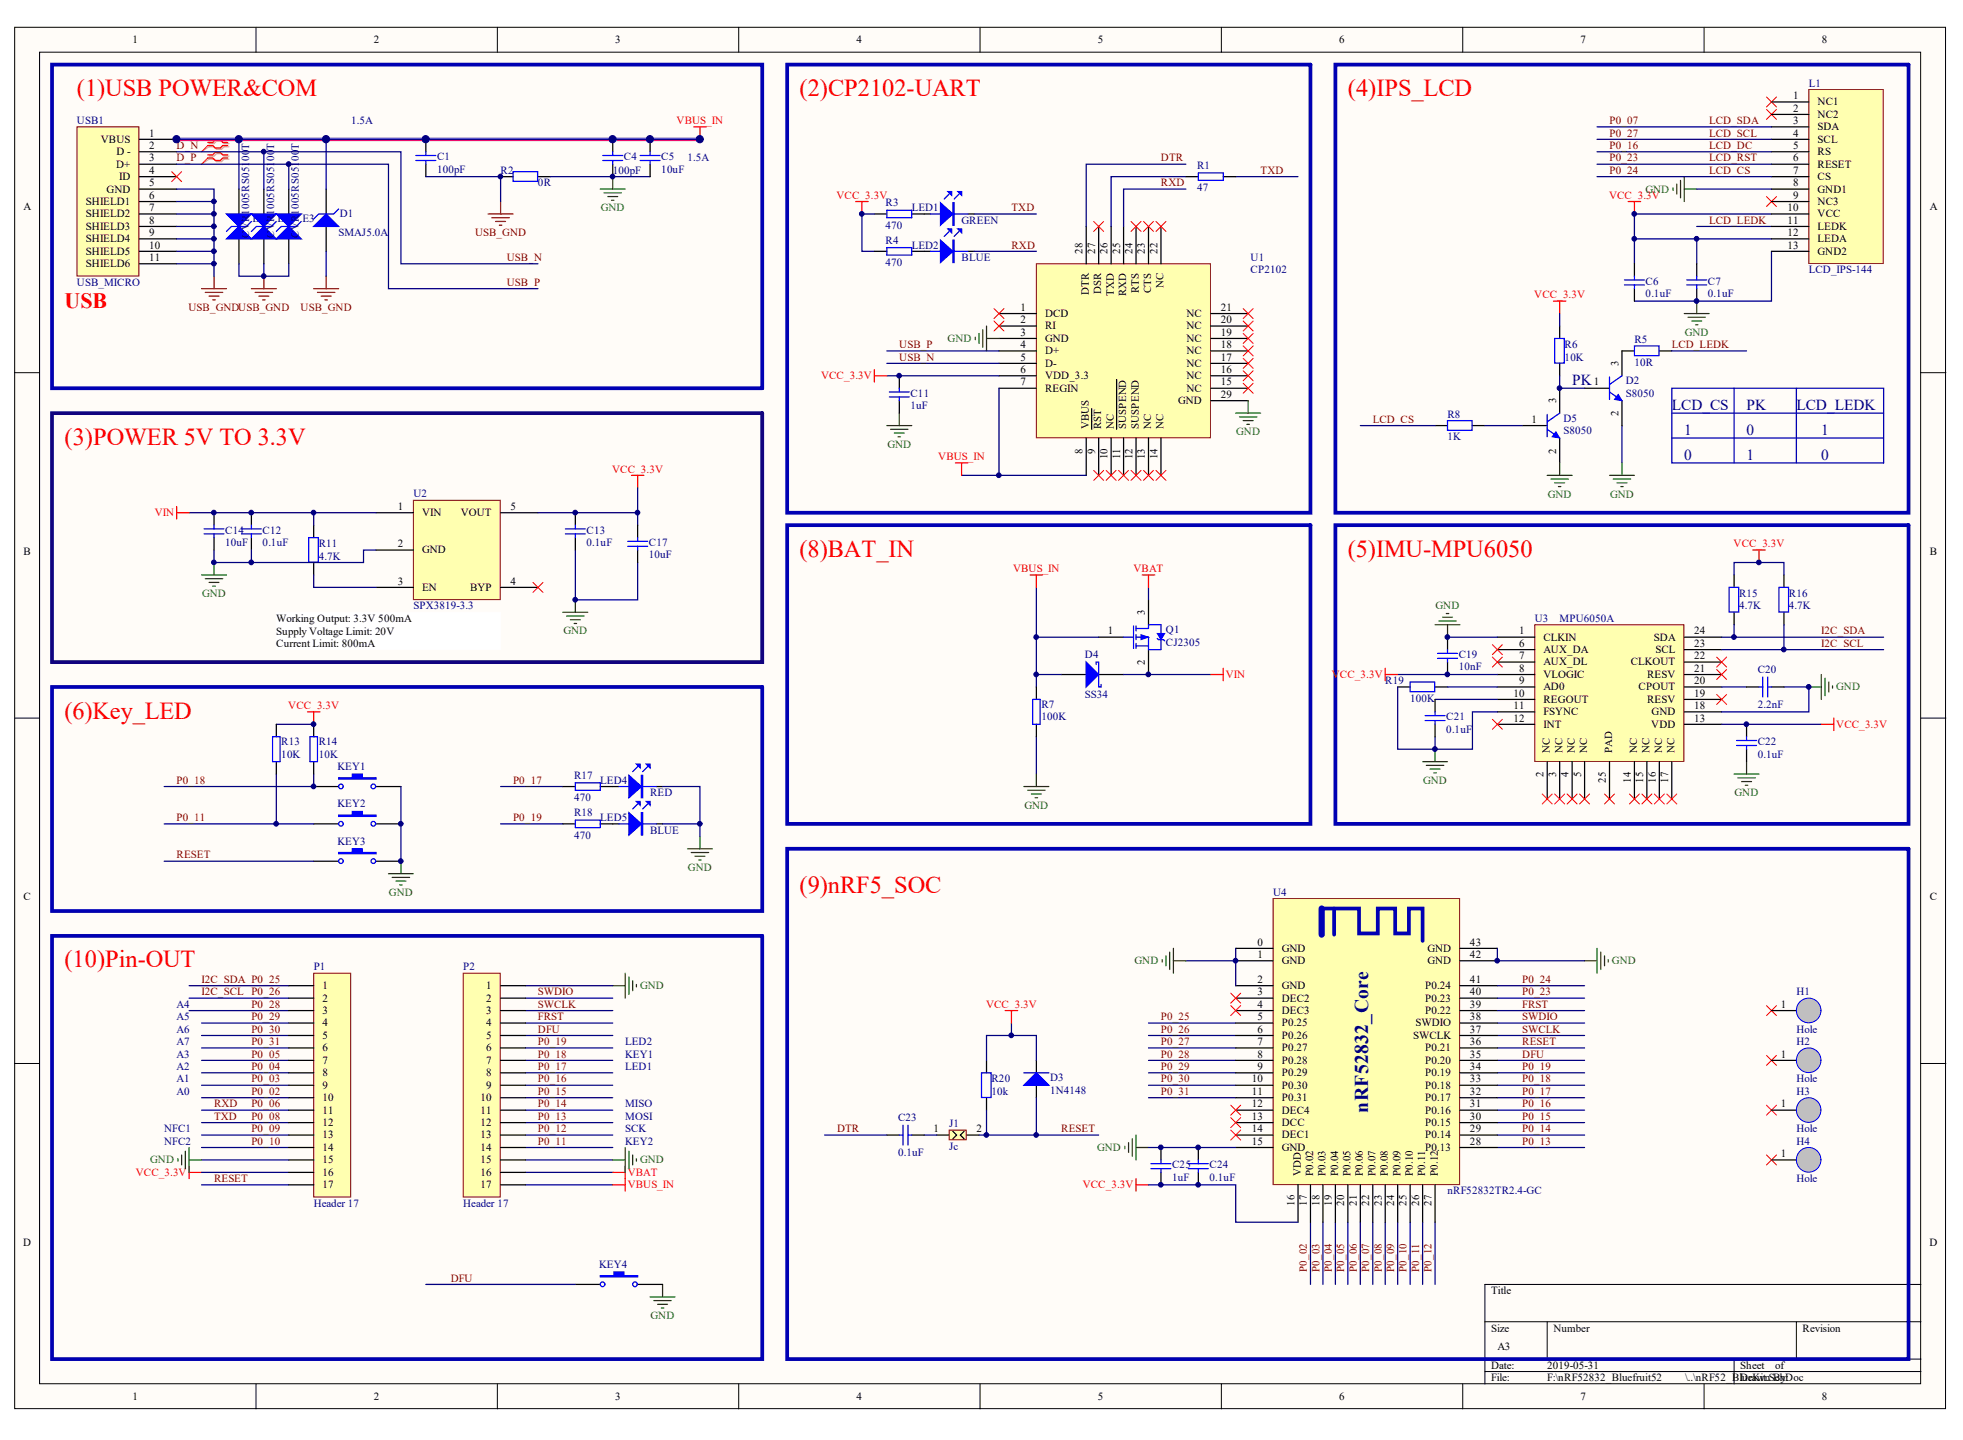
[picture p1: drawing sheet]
<svg xmlns="http://www.w3.org/2000/svg" width="277mm" height="203mm" viewBox="0 0 277 203" stroke-linecap="round" stroke-linejoin="round" font-family="sans-serif">
<defs><g id="words">
<g font-size="3.4" fill="#f00">
<text x="10.9" y="13.6">(1)USB POWER&amp;COM</text>
<text x="112.8" y="13.6">(2)CP2102-UART</text>
<text x="190.1" y="13.6">(4)IPS_LCD</text>
<text x="9.1" y="62.8">(3)POWER 5V TO 3.3V</text>
<text x="112.8" y="78.6">(8)BAT_IN</text>
<text x="190.1" y="78.6">(5)IMU-MPU6050</text>
<text x="9.1" y="101.4">(6)Key_LED</text>
<text x="112.8" y="126">(9)nRF5_SOC</text>
<text x="9.1" y="136.5">(10)Pin-OUT</text>
</g>
<text font-size="3.1" fill="#f00" x="9.1" y="43.5">USB</text>
<text font-size="2.8" fill="#000080" x="193" y="157" transform="rotate(-90 193 157)">nRF52832_Core</text>
<g font-size="2.2" fill="#000080">
<text x="221.8" y="54.3">PK</text>
<text x="235.8" y="57.8">LCD_CS</text>
<text x="246.4" y="57.8">PK</text>
<text x="253.4" y="57.8">LCD_LEDK</text>
<text x="237.6" y="61.3">1</text>
<text x="237.6" y="64.8">0</text>
<text x="246.4" y="61.3">0</text>
<text x="246.4" y="64.8">1</text>
<text x="256.9" y="61.3">1</text>
<text x="256.9" y="64.8">0</text>
</g>
<g font-size="1.5">
<text x="18.7" y="6.1">1</text>
<text x="52.7" y="6.1">2</text>
<text x="86.8" y="6.1">3</text>
<text x="120.8" y="6.1">4</text>
<text x="154.9" y="6.1">5</text>
<text x="188.9" y="6.1">6</text>
<text x="223" y="6.1">7</text>
<text x="257" y="6.1">8</text>
<text x="253" y="14">1</text>
<text x="253" y="15.7">2</text>
<text x="253" y="17.5">3</text>
<text x="256.4" y="14.9">NC1</text>
<text x="256.4" y="16.6">NC2</text>
<text x="14.2" y="20.1">VBUS</text>
<text x="16.4" y="23.7">D+</text>
<text x="16.4" y="21.9">D -</text>
<text x="21.1" y="19.3">1</text>
<text x="21.1" y="21">2</text>
<text x="21.1" y="22.8">3</text>
<text x="253" y="19.3">4</text>
<text x="253" y="21">5</text>
<text x="253" y="22.8">6</text>
<text x="256.4" y="18.4">SDA</text>
<text x="256.4" y="20.1">SCL</text>
<text x="256.4" y="21.9">RS</text>
<text x="256.4" y="23.7">RESET</text>
<text x="3.3" y="29.6">A</text>
<text x="12.1" y="28.9">SHIELD1</text>
<text x="15" y="27.2">GND</text>
<text x="16.8" y="25.4">ID</text>
<text x="21.1" y="26.3">5</text>
<text x="21.1" y="24.5">4</text>
<text x="21.1" y="28">6</text>
<text x="21.1" y="29.8">7</text>
<text x="252.2" y="29.8">10</text>
<text x="253" y="24.5">7</text>
<text x="253" y="26.3">8</text>
<text x="253" y="28">9</text>
<text x="256.4" y="25.4">CS</text>
<text x="256.4" y="27.2">GND1</text>
<text x="256.4" y="28.9">NC3</text>
<text x="272.2" y="29.6">A</text>
<text x="12.1" y="30.7">SHIELD2</text>
<text x="12.1" y="32.4">SHIELD3</text>
<text x="12.1" y="34.2">SHIELD4</text>
<text x="12.1" y="35.9">SHIELD5</text>
<text x="21.1" y="31.6">8</text>
<text x="21.1" y="33.3">9</text>
<text x="21.1" y="35.1">10</text>
<text x="152.7" y="35.8" transform="rotate(-90 152.7 35.8)">28</text>
<text x="154.5" y="35.8" transform="rotate(-90 154.5 35.8)">27</text>
<text x="156.2" y="35.8" transform="rotate(-90 156.2 35.8)">26</text>
<text x="158" y="35.8" transform="rotate(-90 158 35.8)">25</text>
<text x="159.8" y="35.8" transform="rotate(-90 159.8 35.8)">24</text>
<text x="161.5" y="35.8" transform="rotate(-90 161.5 35.8)">23</text>
<text x="163.3" y="35.8" transform="rotate(-90 163.3 35.8)">22</text>
<text x="252.2" y="31.6">11</text>
<text x="252.2" y="33.3">12</text>
<text x="252.2" y="35.1">13</text>
<text x="256.4" y="30.7">VCC</text>
<text x="256.4" y="32.4">LEDK</text>
<text x="256.4" y="34.2">LEDA</text>
<text x="256.4" y="35.9">GND2</text>
<text x="12.1" y="37.7">SHIELD6</text>
<text x="21.1" y="36.8">11</text>
<text x="153.6" y="41.6" transform="rotate(-90 153.6 41.6)">DTR</text>
<text x="155.4" y="41.5" transform="rotate(-90 155.4 41.5)">DSR</text>
<text x="157.1" y="41.7" transform="rotate(-90 157.1 41.7)">TXD</text>
<text x="158.9" y="41.8" transform="rotate(-90 158.9 41.8)">RXD</text>
<text x="160.6" y="41.4" transform="rotate(-90 160.6 41.4)">RTS</text>
<text x="162.4" y="41.4" transform="rotate(-90 162.4 41.4)">CTS</text>
<text x="164.2" y="40.6" transform="rotate(-90 164.2 40.6)">NC</text>
<text x="144" y="43.9">1</text>
<text x="144" y="45.6">2</text>
<text x="144" y="47.4">3</text>
<text x="147.4" y="44.7">DCD</text>
<text x="147.4" y="46.5">RI</text>
<text x="167.4" y="46.5">NC</text>
<text x="167.4" y="44.7">NC</text>
<text x="172.2" y="47.4">19</text>
<text x="172.2" y="45.6">20</text>
<text x="172.2" y="43.9">21</text>
<text x="144" y="49.1">4</text>
<text x="144" y="50.9">5</text>
<text x="144" y="52.6">6</text>
<text x="147.4" y="48.2">GND</text>
<text x="147.4" y="50">D+</text>
<text x="147.4" y="51.8">D-</text>
<text x="147.4" y="53.5">VDD_3.3</text>
<text x="167.4" y="53.5">NC</text>
<text x="167.4" y="51.8">NC</text>
<text x="167.4" y="50">NC</text>
<text x="167.4" y="48.2">NC</text>
<text x="172.2" y="52.6">16</text>
<text x="172.2" y="50.9">17</text>
<text x="172.2" y="49.1">18</text>
<text x="228.3" y="51.6" transform="rotate(-90 228.3 51.6)">3</text>
<text x="144" y="54.4">7</text>
<text x="147.4" y="55.3">REGIN</text>
<text x="166.2" y="57">GND</text>
<text x="167.4" y="55.3">NC</text>
<text x="172.2" y="54.4">15</text>
<text x="172.2" y="56.1">29</text>
<text x="216.1" y="59.7">1</text>
<text x="219.5" y="56.9" transform="rotate(-90 219.5 56.9)">3</text>
<text x="224.8" y="54.4">1</text>
<text x="228.3" y="58.8" transform="rotate(-90 228.3 58.8)">2</text>
<text x="152.7" y="64" transform="rotate(-90 152.7 64)">8</text>
<text x="153.6" y="60.6" transform="rotate(-90 153.6 60.6)">VBUS</text>
<text x="154.5" y="64" transform="rotate(-90 154.5 64)">9</text>
<text x="155.4" y="60.6" transform="rotate(-90 155.4 60.6)">RST</text>
<text x="156.2" y="64.8" transform="rotate(-90 156.2 64.8)">10</text>
<text x="157.1" y="60.6" transform="rotate(-90 157.1 60.6)">NC</text>
<text x="158" y="64.8" transform="rotate(-90 158 64.8)">11</text>
<text x="158.9" y="60.6" transform="rotate(-90 158.9 60.6)">SUSPEND</text>
<text x="159.8" y="64.8" transform="rotate(-90 159.8 64.8)">12</text>
<text x="160.6" y="60.6" transform="rotate(-90 160.6 60.6)">SUSPEND</text>
<text x="161.5" y="64.8" transform="rotate(-90 161.5 64.8)">13</text>
<text x="162.4" y="60.6" transform="rotate(-90 162.4 60.6)">NC</text>
<text x="163.3" y="64.8" transform="rotate(-90 163.3 64.8)">14</text>
<text x="164.2" y="60.6" transform="rotate(-90 164.2 60.6)">NC</text>
<text x="219.5" y="64" transform="rotate(-90 219.5 64)">2</text>
<text x="56.1" y="72">1</text>
<text x="72" y="72">5</text>
<text x="56.1" y="77.2">2</text>
<text x="59.5" y="72.8">VIN</text>
<text x="65" y="72.8">VOUT</text>
<text x="3.3" y="78.3">B</text>
<text x="56.1" y="82.5">3</text>
<text x="59.5" y="78.1">GND</text>
<text x="59.5" y="83.4">EN</text>
<text x="66.3" y="83.4">BYP</text>
<text x="72" y="82.5">4</text>
<text x="272.2" y="78.3">B</text>
<text x="39" y="87.8">Working Output: 3.3V 500mA</text>
<text x="39" y="89.6">Supply Voltage Limit: 20V</text>
<text x="156.3" y="89.5">1</text>
<text x="161.5" y="86.8" transform="rotate(-90 161.5 86.8)">3</text>
<text x="214.3" y="89.5">1</text>
<text x="239" y="89.5">24</text>
<text x="39" y="91.3">Current Limit: 800mA</text>
<text x="161.5" y="93.9" transform="rotate(-90 161.5 93.9)">2</text>
<text x="214.3" y="91.3">6</text>
<text x="214.3" y="93">7</text>
<text x="214.3" y="94.8">8</text>
<text x="217.7" y="90.4">CLKIN</text>
<text x="217.7" y="92.2">AUX_DA</text>
<text x="217.7" y="93.9">AUX_DL</text>
<text x="217.7" y="95.7">VLOGIC</text>
<text x="230" y="93.9">CLKOUT</text>
<text x="232.4" y="95.7">RESV</text>
<text x="233.3" y="90.4">SDA</text>
<text x="233.5" y="92.2">SCL</text>
<text x="239" y="94.8">21</text>
<text x="239" y="93">22</text>
<text x="239" y="91.3">23</text>
<text x="213.5" y="101.8">12</text>
<text x="213.5" y="100.1">11</text>
<text x="213.5" y="98.3">10</text>
<text x="214.3" y="96.5">9</text>
<text x="217.7" y="100.9">FSYNC</text>
<text x="217.7" y="99.2">REGOUT</text>
<text x="217.7" y="97.4">AD0</text>
<text x="231.2" y="97.4">CPOUT</text>
<text x="232.4" y="99.2">RESV</text>
<text x="233" y="100.9">GND</text>
<text x="239" y="101.8">13</text>
<text x="239" y="100.1">18</text>
<text x="239" y="98.3">19</text>
<text x="239" y="96.5">20</text>
<text x="217.7" y="102.7">INT</text>
<text x="218.6" y="106.2" transform="rotate(-90 218.6 106.2)">NC</text>
<text x="220.4" y="106.2" transform="rotate(-90 220.4 106.2)">NC</text>
<text x="222.2" y="106.2" transform="rotate(-90 222.2 106.2)">NC</text>
<text x="223.9" y="106.2" transform="rotate(-90 223.9 106.2)">NC</text>
<text x="227.4" y="106.2" transform="rotate(-90 227.4 106.2)">PAD</text>
<text x="231" y="106.2" transform="rotate(-90 231 106.2)">NC</text>
<text x="232.7" y="106.2" transform="rotate(-90 232.7 106.2)">NC</text>
<text x="232.9" y="102.7">VDD</text>
<text x="234.5" y="106.2" transform="rotate(-90 234.5 106.2)">NC</text>
<text x="236.2" y="106.2" transform="rotate(-90 236.2 106.2)">NC</text>
<text x="217.8" y="109.7" transform="rotate(-90 217.8 109.7)">2</text>
<text x="219.5" y="109.7" transform="rotate(-90 219.5 109.7)">3</text>
<text x="221.3" y="109.7" transform="rotate(-90 221.3 109.7)">4</text>
<text x="223" y="109.7" transform="rotate(-90 223 109.7)">5</text>
<text x="226.6" y="110.5" transform="rotate(-90 226.6 110.5)">25</text>
<text x="230.1" y="110.5" transform="rotate(-90 230.1 110.5)">14</text>
<text x="231.8" y="110.5" transform="rotate(-90 231.8 110.5)">15</text>
<text x="233.6" y="110.5" transform="rotate(-90 233.6 110.5)">16</text>
<text x="235.3" y="110.5" transform="rotate(-90 235.3 110.5)">17</text>
<text x="3.3" y="127.1">C</text>
<text x="272.2" y="127.1">C</text>
<text x="177.4" y="135.2">1</text>
<text x="177.4" y="133.4">0</text>
<text x="180.8" y="136.1">GND</text>
<text x="180.8" y="134.3">GND</text>
<text x="201.4" y="136.1">GND</text>
<text x="201.4" y="134.3">GND</text>
<text x="207.4" y="135.2">42</text>
<text x="207.4" y="133.4">43</text>
<text x="45.5" y="139.6">1</text>
<text x="45.5" y="141.3">2</text>
<text x="45.5" y="143.1">3</text>
<text x="68.6" y="139.6">1</text>
<text x="68.6" y="141.3">2</text>
<text x="68.6" y="143.1">3</text>
<text x="177.4" y="144">5</text>
<text x="177.4" y="138.7">2</text>
<text x="177.4" y="140.5">3</text>
<text x="177.4" y="142.2">4</text>
<text x="180.8" y="139.6">GND</text>
<text x="180.8" y="141.3">DEC2</text>
<text x="180.8" y="143.1">DEC3</text>
<text x="201.1" y="143.1">P0.22</text>
<text x="201.1" y="141.3">P0.23</text>
<text x="201.1" y="139.6">P0.24</text>
<text x="207.4" y="144">38</text>
<text x="207.4" y="142.2">39</text>
<text x="207.4" y="140.5">40</text>
<text x="207.4" y="138.7">41</text>
<text x="251.2" y="142.2">1</text>
<text x="45.5" y="144.8">4</text>
<text x="45.5" y="146.6">5</text>
<text x="45.5" y="148.4">6</text>
<text x="68.6" y="144.8">4</text>
<text x="68.6" y="146.6">5</text>
<text x="68.6" y="148.4">6</text>
<text x="177.4" y="145.7">6</text>
<text x="177.4" y="147.5">7</text>
<text x="177.4" y="149.2">8</text>
<text x="180.8" y="144.8">P0.25</text>
<text x="180.8" y="146.6">P0.26</text>
<text x="180.8" y="148.4">P0.27</text>
<text x="199.4" y="146.6">SWCLK</text>
<text x="199.7" y="144.8">SWDIO</text>
<text x="201.1" y="148.4">P0.21</text>
<text x="207.4" y="149.2">35</text>
<text x="207.4" y="147.5">36</text>
<text x="207.4" y="145.7">37</text>
<text x="251.2" y="149.2">1</text>
<text x="45.5" y="150.1">7</text>
<text x="45.5" y="151.9">8</text>
<text x="45.5" y="153.6">9</text>
<text x="45.5" y="155.4">10</text>
<text x="67.8" y="155.4">10</text>
<text x="68.6" y="150.1">7</text>
<text x="68.6" y="151.9">8</text>
<text x="68.6" y="153.6">9</text>
<text x="176.6" y="152.7">10</text>
<text x="176.6" y="154.5">11</text>
<text x="177.4" y="151">9</text>
<text x="180.8" y="150.1">P0.28</text>
<text x="180.8" y="151.9">P0.29</text>
<text x="180.8" y="153.6">P0.30</text>
<text x="180.8" y="155.4">P0.31</text>
<text x="201.1" y="155.4">P0.17</text>
<text x="201.1" y="153.6">P0.18</text>
<text x="201.1" y="151.9">P0.19</text>
<text x="201.1" y="150.1">P0.20</text>
<text x="207.4" y="154.5">32</text>
<text x="207.4" y="152.7">33</text>
<text x="207.4" y="151">34</text>
<text x="45.5" y="157.1">11</text>
<text x="45.5" y="158.9">12</text>
<text x="45.5" y="160.7">13</text>
<text x="67.8" y="157.1">11</text>
<text x="67.8" y="158.9">12</text>
<text x="67.8" y="160.7">13</text>
<text x="131.7" y="159.8">1</text>
<text x="137.8" y="159.8">2</text>
<text x="176.6" y="156.3">12</text>
<text x="176.6" y="158">13</text>
<text x="176.6" y="159.8">14</text>
<text x="176.6" y="161.5">15</text>
<text x="180.8" y="157.1">DEC4</text>
<text x="180.8" y="158.9">DCC</text>
<text x="180.8" y="160.7">DEC1</text>
<text x="201.1" y="160.7">P0.14</text>
<text x="201.1" y="158.9">P0.15</text>
<text x="201.1" y="157.1">P0.16</text>
<text x="207.4" y="161.5">28</text>
<text x="207.4" y="159.8">29</text>
<text x="207.4" y="158">30</text>
<text x="207.4" y="156.3">31</text>
<text x="251.2" y="156.3">1</text>
<text x="45.5" y="162.4">14</text>
<text x="45.5" y="164.2">15</text>
<text x="45.5" y="165.9">16</text>
<text x="45.5" y="167.7">17</text>
<text x="67.8" y="162.4">14</text>
<text x="67.8" y="164.2">15</text>
<text x="67.8" y="165.9">16</text>
<text x="67.8" y="167.7">17</text>
<text x="180.8" y="162.4">GND</text>
<text x="183.5" y="166" transform="rotate(-90 183.5 166)">VDD</text>
<text x="185.3" y="166" transform="rotate(-90 185.3 166)">P0.02</text>
<text x="187" y="166" transform="rotate(-90 187 166)">P0.03</text>
<text x="188.8" y="166" transform="rotate(-90 188.8 166)">P0.04</text>
<text x="190.5" y="166" transform="rotate(-90 190.5 166)">P0.05</text>
<text x="192.3" y="166" transform="rotate(-90 192.3 166)">P0.06</text>
<text x="194" y="166" transform="rotate(-90 194 166)">P0.07</text>
<text x="195.8" y="166" transform="rotate(-90 195.8 166)">P0.08</text>
<text x="197.6" y="166" transform="rotate(-90 197.6 166)">P0.09</text>
<text x="199.3" y="166" transform="rotate(-90 199.3 166)">P0.10</text>
<text x="201.1" y="162.4">P0.13</text>
<text x="201.1" y="166" transform="rotate(-90 201.1 166)">P0.11</text>
<text x="202.8" y="166" transform="rotate(-90 202.8 166)">P0.12</text>
<text x="251.2" y="163.3">1</text>
<text x="182.6" y="170.2" transform="rotate(-90 182.6 170.2)">16</text>
<text x="184.4" y="170.2" transform="rotate(-90 184.4 170.2)">17</text>
<text x="186.1" y="170.2" transform="rotate(-90 186.1 170.2)">18</text>
<text x="187.9" y="170.2" transform="rotate(-90 187.9 170.2)">19</text>
<text x="189.6" y="170.2" transform="rotate(-90 189.6 170.2)">20</text>
<text x="191.4" y="170.2" transform="rotate(-90 191.4 170.2)">21</text>
<text x="193.2" y="170.2" transform="rotate(-90 193.2 170.2)">22</text>
<text x="194.9" y="170.2" transform="rotate(-90 194.9 170.2)">23</text>
<text x="196.7" y="170.2" transform="rotate(-90 196.7 170.2)">24</text>
<text x="198.4" y="170.2" transform="rotate(-90 198.4 170.2)">25</text>
<text x="200.2" y="170.2" transform="rotate(-90 200.2 170.2)">26</text>
<text x="202" y="170.2" transform="rotate(-90 202 170.2)">27</text>
<text x="3.3" y="175.8">D</text>
<text x="272.2" y="175.8">D</text>
<text x="210.4" y="182.6">Title</text>
<text x="210.4" y="187.9">Size</text>
<text x="211.2" y="190.5">A3</text>
<text x="219.2" y="187.9">Number</text>
<text x="254.3" y="187.9">Revision</text>
<text x="18.7" y="197.6">1</text>
<text x="52.7" y="197.6">2</text>
<text x="86.8" y="197.6">3</text>
<text x="120.8" y="197.6">4</text>
<text x="154.9" y="197.6">5</text>
<text x="188.9" y="197.6">6</text>
<text x="210.4" y="193.2">Date:</text>
<text x="210.4" y="194.9">File:</text>
<text x="218.3" y="193.2">2019-05-31</text>
<text x="218.3" y="194.9">F:\nRF52832_Bluefruit52</text>
<text x="223" y="197.6">7</text>
<text x="237.7" y="194.9">\..\nRF52_BlDrawn chDoc</text>
<text x="245.5" y="193.2">Sheet</text>
<text x="245.8" y="194.9">ueKit.SBy:</text>
<text x="250.4" y="193.2">of</text>
<text x="257" y="197.6">8</text>
</g>
<g font-size="1.5" fill="#000080">
<text x="10.9" y="17.5">USB1</text>
<text x="49.5" y="17.5">1.5A</text>
<text x="255.2" y="12.2">L1</text>
<text x="35.1" y="22.7" transform="rotate(-90 35.1 22.7)">00</text>
<text x="35.1" y="21.1" transform="rotate(-90 35.1 21.1)">T</text>
<text x="38.7" y="22.7" transform="rotate(-90 38.7 22.7)">00</text>
<text x="38.7" y="21.1" transform="rotate(-90 38.7 21.1)">T</text>
<text x="42.2" y="22.7" transform="rotate(-90 42.2 22.7)">00</text>
<text x="42.2" y="21.1" transform="rotate(-90 42.2 21.1)">T</text>
<text x="61.7" y="22.6">C1</text>
<text x="88" y="22.6">C4</text>
<text x="93.3" y="22.6">C5</text>
<text x="97" y="22.8">1.5A</text>
<text x="168.9" y="23.8">R1</text>
<text x="61.7" y="24.4">100pF</text>
<text x="70.6" y="24.5">R2</text>
<text x="75.9" y="26.3">0R</text>
<text x="86.4" y="24.5">100pF</text>
<text x="93.3" y="24.4">10uF</text>
<text x="124.9" y="29.1">R3</text>
<text x="128.6" y="29.8">LED1</text>
<text x="168.9" y="27">47</text>
<text x="35.1" y="33.5" transform="rotate(-90 35.1 33.5)">CVR1005RS051</text>
<text x="35.6" y="31.4">E1</text>
<text x="38.7" y="33.5" transform="rotate(-90 38.7 33.5)">CVR1005RS051</text>
<text x="39.2" y="31.4">E2</text>
<text x="42.2" y="33.5" transform="rotate(-90 42.2 33.5)">CVR1005RS051</text>
<text x="42.7" y="31.4">E3</text>
<text x="47.8" y="33.3">SMAJ5.0A</text>
<text x="47.9" y="30.7">D1</text>
<text x="124.9" y="32.3">470</text>
<text x="124.9" y="34.4">R4</text>
<text x="128.6" y="35.1">LED2</text>
<text x="135.7" y="31.6">GREEN</text>
<text x="10.9" y="40.3">USB_MICRO</text>
<text x="124.9" y="37.5">470</text>
<text x="135.7" y="36.8">BLUE</text>
<text x="176.4" y="36.8">U1</text>
<text x="176.4" y="38.6">CP2102</text>
<text x="232.2" y="41.9">0.1uF</text>
<text x="232.2" y="40.2">C6</text>
<text x="240.9" y="41.9">0.1uF</text>
<text x="240.9" y="40.2">C7</text>
<text x="255.2" y="38.6">LCD_IPS-144</text>
<text x="220.7" y="50.9">10K</text>
<text x="220.7" y="49.1">R6</text>
<text x="230.6" y="51.6">10R</text>
<text x="230.6" y="48.4">R5</text>
<text x="128.5" y="57.7">1uF</text>
<text x="128.5" y="56">C11</text>
<text x="204.2" y="59">R8</text>
<text x="220.6" y="59.5">D5</text>
<text x="229.3" y="54.2">D2</text>
<text x="229.3" y="56">S8050</text>
<text x="204.2" y="62.1">1K</text>
<text x="220.6" y="61.2">S8050</text>
<text x="58.3" y="70.2">U2</text>
<text x="31.8" y="77">10uF</text>
<text x="31.8" y="75.3">C14</text>
<text x="37" y="77">0.1uF</text>
<text x="37" y="75.3">C12</text>
<text x="45" y="77.2">R11</text>
<text x="82.7" y="77">0.1uF</text>
<text x="82.7" y="75.3">C13</text>
<text x="91.5" y="77">C17</text>
<text x="45" y="79">4.7K</text>
<text x="91.5" y="78.8">10uF</text>
<text x="58.3" y="86">SPX3819-3.3</text>
<text x="164.5" y="89.3">Q1</text>
<text x="216.5" y="87.8">U3</text>
<text x="220" y="87.8">MPU6050A</text>
<text x="245.3" y="84.2">R15</text>
<text x="245.3" y="86">4.7K</text>
<text x="252.4" y="84.2">R16</text>
<text x="252.4" y="86">4.7K</text>
<text x="153.1" y="92.9">D4</text>
<text x="164.5" y="91.1">CJ2305</text>
<text x="205.8" y="94.6">10nF</text>
<text x="205.8" y="92.9">C19</text>
<text x="248" y="95">C20</text>
<text x="146.9" y="99.9">R7</text>
<text x="146.9" y="101.6">100K</text>
<text x="153.1" y="98.5">SS34</text>
<text x="195.4" y="96.5">R19</text>
<text x="198.9" y="99">100K</text>
<text x="204" y="101.6">C21</text>
<text x="248" y="99.9">2.2nF</text>
<text x="39.7" y="105.1">R13</text>
<text x="39.7" y="106.9">10K</text>
<text x="45" y="105.1">R14</text>
<text x="45" y="106.9">10K</text>
<text x="204" y="103.4">0.1uF</text>
<text x="248" y="106.9">0.1uF</text>
<text x="248" y="105.1">C22</text>
<text x="47.6" y="108.7">KEY1</text>
<text x="47.6" y="113.9">KEY2</text>
<text x="81" y="109.9">R17</text>
<text x="81" y="113.1">470</text>
<text x="84.7" y="110.6">LED4</text>
<text x="91.7" y="112.4">RED</text>
<text x="47.6" y="119.2">KEY3</text>
<text x="81" y="115.2">R18</text>
<text x="81" y="118.3">470</text>
<text x="84.7" y="115.9">LED5</text>
<text x="91.7" y="117.6">BLUE</text>
<text x="179.6" y="126.4">U4</text>
<text x="44.3" y="136.9">P1</text>
<text x="65.3" y="136.9">P2</text>
<text x="24.9" y="142.2">A4</text>
<text x="24.9" y="144">A5</text>
<text x="253.4" y="140.5">H1</text>
<text x="24.9" y="149.2">A3</text>
<text x="24.9" y="145.7">A6</text>
<text x="24.9" y="147.5">A7</text>
<text x="88.2" y="147.5">LED2</text>
<text x="88.2" y="149.2">KEY1</text>
<text x="253.4" y="145.7">Hole</text>
<text x="253.4" y="147.5">H2</text>
<text x="24.9" y="154.5">A0</text>
<text x="24.9" y="152.7">A1</text>
<text x="24.9" y="151">A2</text>
<text x="88.2" y="151">LED1</text>
<text x="139.9" y="152.7">R20</text>
<text x="139.9" y="154.5">10k</text>
<text x="148.1" y="152.6">D3</text>
<text x="148.1" y="154.3">1N4148</text>
<text x="253.4" y="152.7">Hole</text>
<text x="253.4" y="154.5">H3</text>
<text x="23.2" y="159.8">NFC1</text>
<text x="23.2" y="161.5">NFC2</text>
<text x="88.2" y="159.8">SCK</text>
<text x="88.2" y="158">MOSI</text>
<text x="88.2" y="156.3">MISO</text>
<text x="88.2" y="161.5">KEY2</text>
<text x="126.7" y="158.2">C23</text>
<text x="133.9" y="159.1">J1</text>
<text x="253.4" y="159.8">Hole</text>
<text x="253.4" y="161.5">H4</text>
<text x="126.7" y="163.1">0.1uF</text>
<text x="133.9" y="162.2">Jc</text>
<text x="165.4" y="166.6">1uF</text>
<text x="165.4" y="164.9">C25</text>
<text x="170.6" y="166.6">0.1uF</text>
<text x="170.6" y="164.9">C24</text>
<text x="253.4" y="166.8">Hole</text>
<text x="44.3" y="170.3">Header 17</text>
<text x="65.3" y="170.3">Header 17</text>
<text x="204.2" y="168.6">nRF52832TR2.4-GC</text>
<text x="84.5" y="178.9">KEY4</text>
</g>
<g font-size="1.5" fill="#f00">
<text x="95.5" y="17.5">VBUS_IN</text>
<text x="118" y="28">VCC_3.3V</text>
<text x="227" y="28">VCC_3.3V</text>
<text x="216.4" y="42.1">VCC_3.3V</text>
<text x="115.8" y="53.5">VCC_3.3V</text>
<text x="132.4" y="64.9">VBUS_IN</text>
<text x="86.4" y="66.7">VCC_3.3V</text>
<text x="21.8" y="72.8">VIN</text>
<text x="244.6" y="77.2">VCC_3.3V</text>
<text x="142.9" y="80.7">VBUS_IN</text>
<text x="159.9" y="80.7">VBAT</text>
<text x="172.9" y="95.7">VIN</text>
<text x="187.9" y="95.7">VCC_3.3V</text>
<text x="40.7" y="100.1">VCC_3.3V</text>
<text x="259.1" y="102.7">VCC_3.3V</text>
<text x="139.1" y="142.2">VCC_3.3V</text>
<text x="19.2" y="165.9">VCC_3.3V</text>
<text x="88.6" y="165.9">VBAT</text>
<text x="88.6" y="167.7">VBUS_IN</text>
<text x="152.7" y="167.7">VCC_3.3V</text>
</g>
<g font-size="1.5" fill="#800000">
<text x="227.1" y="17.5">P0_07</text>
<text x="241.1" y="17.5">LCD_SDA</text>
<text x="24.9" y="21">D_N</text>
<text x="24.9" y="22.8">D_P</text>
<text x="163.8" y="22.8">DTR</text>
<text x="227.1" y="19.3">P0_27</text>
<text x="227.1" y="22.8">P0_23</text>
<text x="227.1" y="21">P0_16</text>
<text x="241.1" y="19.3">LCD_SCL</text>
<text x="241.1" y="22.8">LCD_RST</text>
<text x="241.1" y="21">LCD_DC</text>
<text x="142.7" y="29.8">TXD</text>
<text x="163.8" y="26.3">RXD</text>
<text x="177.8" y="24.5">TXD</text>
<text x="227.1" y="24.5">P0_24</text>
<text x="241.1" y="24.5">LCD_CS</text>
<text x="67" y="33.3">USB_GND</text>
<text x="142.7" y="35.1">RXD</text>
<text x="241.1" y="31.6">LCD_LEDK</text>
<text x="71.5" y="40.3">USB_P</text>
<text x="71.5" y="36.8">USB_N</text>
<text x="26.6" y="43.9">USB_GNDUSB_GND</text>
<text x="42.4" y="43.9">USB_GND</text>
<text x="126.9" y="49.1">USB_P</text>
<text x="126.9" y="50.9">USB_N</text>
<text x="235.8" y="49.1">LCD_LEDK</text>
<text x="193.7" y="59.7">LCD_CS</text>
<text x="256.9" y="89.5">I2C_SDA</text>
<text x="256.9" y="91.3">I2C_SCL</text>
<text x="24.9" y="110.6">P0_18</text>
<text x="72.4" y="110.6">P0_17</text>
<text x="24.9" y="115.9">P0_11</text>
<text x="72.4" y="115.9">P0_19</text>
<text x="24.9" y="121.1">RESET</text>
<text x="28.4" y="138.7">I2C_SDA P0_25</text>
<text x="28.4" y="140.5">I2C_SCL P0_26</text>
<text x="35.5" y="142.2">P0_28</text>
<text x="35.5" y="144">P0_29</text>
<text x="75.9" y="140.5">SWDIO</text>
<text x="75.9" y="142.2">SWCLK</text>
<text x="75.9" y="144">FRST</text>
<text x="163.8" y="144">P0_25</text>
<text x="214.8" y="144">SWDIO</text>
<text x="214.8" y="142.2">FRST</text>
<text x="214.8" y="140.5">P0_23</text>
<text x="214.8" y="138.7">P0_24</text>
<text x="35.5" y="145.7">P0_30</text>
<text x="35.5" y="147.5">P0_31</text>
<text x="35.5" y="149.2">P0_05</text>
<text x="75.9" y="149.2">P0_18</text>
<text x="75.9" y="147.5">P0_19</text>
<text x="75.9" y="145.7">DFU</text>
<text x="163.8" y="145.7">P0_26</text>
<text x="163.8" y="147.5">P0_27</text>
<text x="163.8" y="149.2">P0_28</text>
<text x="214.8" y="149.2">DFU</text>
<text x="214.8" y="147.5">RESET</text>
<text x="214.8" y="145.7">SWCLK</text>
<text x="35.5" y="154.5">P0_02</text>
<text x="35.5" y="152.7">P0_03</text>
<text x="35.5" y="151">P0_04</text>
<text x="75.9" y="154.5">P0_15</text>
<text x="75.9" y="152.7">P0_16</text>
<text x="75.9" y="151">P0_17</text>
<text x="163.8" y="151">P0_29</text>
<text x="163.8" y="152.7">P0_30</text>
<text x="163.8" y="154.5">P0_31</text>
<text x="214.8" y="154.5">P0_17</text>
<text x="214.8" y="152.7">P0_18</text>
<text x="214.8" y="151">P0_19</text>
<text x="30.2" y="158">TXD</text>
<text x="30.2" y="156.3">RXD</text>
<text x="35.5" y="156.3">P0_06</text>
<text x="35.5" y="158">P0_08</text>
<text x="35.5" y="159.8">P0_09</text>
<text x="35.5" y="161.5">P0_10</text>
<text x="75.9" y="159.8">P0_12</text>
<text x="75.9" y="158">P0_13</text>
<text x="75.9" y="156.3">P0_14</text>
<text x="75.9" y="161.5">P0_11</text>
<text x="118.1" y="159.8">DTR</text>
<text x="149.7" y="159.8">RESET</text>
<text x="214.8" y="161.5">P0_13</text>
<text x="214.8" y="159.8">P0_14</text>
<text x="214.8" y="158">P0_15</text>
<text x="214.8" y="156.3">P0_16</text>
<text x="30.2" y="166.8">RESET</text>
<text x="184.4" y="179.5" transform="rotate(-90 184.4 179.5)">P0_02</text>
<text x="186.1" y="179.5" transform="rotate(-90 186.1 179.5)">P0_03</text>
<text x="187.9" y="179.5" transform="rotate(-90 187.9 179.5)">P0_04</text>
<text x="189.6" y="179.5" transform="rotate(-90 189.6 179.5)">P0_05</text>
<text x="191.4" y="179.5" transform="rotate(-90 191.4 179.5)">P0_06</text>
<text x="193.2" y="179.5" transform="rotate(-90 193.2 179.5)">P0_07</text>
<text x="194.9" y="179.5" transform="rotate(-90 194.9 179.5)">P0_08</text>
<text x="196.7" y="179.5" transform="rotate(-90 196.7 179.5)">P0_09</text>
<text x="198.4" y="179.5" transform="rotate(-90 198.4 179.5)">P0_10</text>
<text x="200.2" y="179.5" transform="rotate(-90 200.2 179.5)">P0_11</text>
<text x="202" y="179.5" transform="rotate(-90 202 179.5)">P0_12</text>
<text x="63.6" y="180.8">DFU</text>
</g>
<g font-size="1.5" fill="#008000">
<text x="84.8" y="29.8">GND</text>
<text x="232.1" y="27.2">GND</text>
<text x="237.7" y="47.4">GND</text>
<text x="133.7" y="48.2">GND</text>
<text x="125.2" y="63.2">GND</text>
<text x="174.4" y="61.4">GND</text>
<text x="218.3" y="70.2">GND</text>
<text x="227.1" y="70.2">GND</text>
<text x="28.5" y="84.3">GND</text>
<text x="79.5" y="89.5">GND</text>
<text x="202.5" y="86">GND</text>
<text x="259.1" y="97.4">GND</text>
<text x="200.8" y="110.6">GND</text>
<text x="244.7" y="112.4">GND</text>
<text x="144.5" y="114.1">GND</text>
<text x="97.1" y="122.9">GND</text>
<text x="54.9" y="126.4">GND</text>
<text x="160.1" y="136.1">GND</text>
<text x="227.4" y="136.1">GND</text>
<text x="90.3" y="139.6">GND</text>
<text x="21.2" y="164.2">GND</text>
<text x="90.3" y="164.2">GND</text>
<text x="154.8" y="162.4">GND</text>
<text x="91.8" y="186.1">GND</text>
</g>
</g></defs>
<g fill="#fffcf8" stroke="#000" stroke-width=".14">
<path d="M2.1 3.9h272.4v194.9h-272.4z"/>
<path d="M5.6 7.4h265.4v187.9h-265.4z"/>
</g>
<g fill="none" stroke="#000" stroke-width=".14">
<path d="M36.1 3.9v3.5M70.2 3.9v3.5M104.2 3.9v3.5M138.3 3.9v3.5M172.3 3.9v3.5M206.4 3.9v3.5M240.4 3.9v3.5M2.1 52.6h3.5M271 52.6h3.5M2.1 101.3h3.5M271 101.3h3.5M2.1 150.1h3.5"/>
<path d="M271 150.1h3.5M36.1 195.3v3.5M70.2 195.3v3.5M104.2 195.3v3.5M138.3 195.3v3.5M172.3 195.3v3.5M206.4 195.3v3.5M209.5 186.5h61.5M209.5 191.8h61.5M209.5 193.5h61.5M218.3 186.5v5.3M240.4 195.3v3.5"/>
<path d="M244.6 191.8v3.5M253.4 186.5v5.3M271 181.2h-61.5v14.1"/>
</g>
<path d="M10.9 17.9h8.7v21h-8.7z" fill="#ffffb0" stroke="#800000" stroke-width=".14"/>
<g fill="none" stroke="#000" stroke-width=".18">
<path d="M19.6 19.7h5.3M60.1 19.7v1.7M86.4 19.7v1.7M19.6 21.4h5.3M19.6 23.2h5.3M19.6 26.7h5.3M19.6 24.9h5.3M19.6 28.4h5.3M19.6 30.2h5.3M19.6 32h5.3M19.6 33.7h5.3M19.6 35.5h5.3"/>
<path d="M19.6 37.2h5.3M33.7 26.7v3.5M33.7 33.7v3.5M37.2 26.7v3.5M37.2 33.7v3.5M40.7 26.7v3.5M40.7 33.7v3.5M46 26.7v3.5M46 32v3.5M60.1 23.2v1.7M70.6 24.9h1.8M75.9 24.9h1.8"/>
<path d="M86.4 23.2v1.7M35.5 72.4v1.7M35.5 75.9v1.7"/>
</g>
<g fill="none" stroke="#800000" stroke-width=".18">
<path d="M30.2 39v1.7M37.2 39v1.7M46 39v1.7M68.9 30.2h3.5M69.4 30.7h2.5M69.9 31.3h1.4M70.4 31.8h.4M70.6 28.4v1.8M28.4 40.7h3.6M29 41.3h2.4M29.5 41.8h1.4M30 42.3h.4"/>
<path d="M35.5 40.7h3.5M36 41.3h2.5M36.5 41.8h1.4M37 42.3h.4M44.3 40.7h3.5M44.8 41.3h2.4M45.3 41.8h1.4M45.8 42.3h.4"/>
</g>
<path d="M24.2 24.2l1.4 1.4M25.6 24.2l-1.4 1.4M29.3 20.5l-.9 .9M29.3 22.3l-.9 .9" fill="none" stroke="#f00" stroke-width=".14"/>
<g fill="#00f" stroke="#00f" stroke-width=".18">
<path d="M44.3 32l1.7-1.8 1.8 1.8z"/>
<path d="M32 33.7l1.7-1.7 1.8 1.7z"/>
<path d="M32 30.2h3.5l-1.8 1.8z"/>
<path d="M35.5 33.7l1.7-1.7 1.8 1.7z"/>
<path d="M35.5 30.2h3.5l-1.8 1.8z"/>
<path d="M39 33.7l1.7-1.7 1.8 1.7z"/>
<path d="M39 30.2h3.5l-1.8 1.8z"/>
</g>
<g fill="none" stroke="#00f" stroke-width=".18">
<path d="M35.5 31.3l-.7 .7h-2.1l-.7 .7M39 31.3l-.7 .7h-2.1l-.7 .7M42.5 31.3l-.7 .7h-2.1l-.7 .7M47.8 29.5l-.7 .7h-2.1l-.7 .7M58.7 21.9h2.8M58.7 22.6h2.8M60.1 21.4v.5M60.1 22.6v.6M72.4 24.2h3.4v1.4h-3.4zM85 21.9h2.8M85 22.6h2.8M86.4 21.4v.5"/>
<path d="M86.4 22.6v.6M34.1 74.6h2.8M34.1 75.3h2.8M35.5 74.1v.5M35.5 75.3v.6"/>
</g>
<path d="M29.5 20.3h.7l.3-.4h.7l.4 .4h.7M29.5 20.7h.7l.3 .4h.7l.4-.4h.7M29.5 22h.7l.3-.3h.7l.4 .3h.7M29.5 22.5h.7l.3 .3h.7l.4-.3h.7" fill="none" stroke="#d0a19e" stroke-width=".18"/>
<path d="M29.5 20.7l-1.1 .7M29.5 22.5l-1.1 .7" fill="none" stroke="#d0a19e" stroke-width=".14"/>
<path d="M97.9 17.9h1.7M98.7 17.9v1.8M29.3 20.1h.7l.4-.4h.7l.3 .4h.7M29.3 20.5h.7l.4 .4h.7l.3-.4h.7M29.3 21.9h.7l.4-.4h.7l.3 .4h.7M29.3 22.3h.7l.4 .3h.7l.3-.3h.7" fill="none" stroke="#f00" stroke-width=".18"/>
<g fill="none" stroke="#000080" stroke-width=".18">
<path d="M24.9 19.7h73.8M33.7 19.7v7M46 19.7v7M24.9 26.7h5.3v12.3M24.9 37.2h5.3M24.9 35.5h5.3M24.9 33.7h5.3M24.9 32h5.3M24.9 30.2h5.3M24.9 28.4h5.3M33.7 37.2v1.8h7v-1.8M37.2 21.4v5.3"/>
<path d="M37.2 37.2v1.8M40.7 23.2v3.5M46 35.5v3.5M60.1 24.9h10.5v3.5M77.7 24.9h14"/>
</g>
<path d="M24.9 19.7h73.8" fill="none" stroke="#f0f" stroke-width=".53"/>
<g fill="none" stroke="#008000" stroke-width=".18">
<path d="M84.7 26.7h3.5M85.2 27.2h2.5M85.7 27.7h1.4M86.3 28.3h.3M86.4 24.9v1.8M79.4 86.4h3.5M79.9 86.9h2.5M80.5 87.5h1.4M81 88h.3M81.2 84.6v1.8M255.2 96.9h1.7M256.9 95.2v3.5"/>
<path d="M257.5 95.7v2.5M258 96.2v1.4M258.5 96.8v.3"/>
</g>
<path d="M39 86.4h31.6v5.2h-31.6z" fill="#fff" stroke="#fff" stroke-width=".14"/>
<path d="M7.3 58.3h100.2v35.1h-100.2z" fill="none" stroke="#11037f" stroke-width=".53"/>
<path d="M216.5 88.2h21.1v19.2h-21.1z" fill="#ffffb0" stroke="#800000" stroke-width=".14"/>
<g fill="none" stroke="#000" stroke-width=".18">
<path d="M197.2 96.9h1.7M202.5 96.9h1.7M211.2 89.9h5.3M211.2 91.7h5.3M211.2 93.4h5.3M211.2 95.2h5.3M211.2 98.7h5.3M211.2 96.9h5.3M237.6 89.9h5.3M237.6 91.7h5.3M237.6 93.4h5.3M237.6 95.2h5.3"/>
<path d="M237.6 98.7h5.3M237.6 96.9h5.3M244.6 81.1v1.8M244.6 86.4v1.8M251.7 81.1v1.8M251.7 86.4v1.8M44.3 111h3.5M44.3 116.3h3.5M53 111h3.6M53 116.3h3.6M86.4 111h.9M86.4 116.3h.9"/>
<path d="M92.6 111h.9M92.6 116.3h.9M211.2 102.2h5.3M211.2 100.5h5.3M218.3 107.5v5.2M220 107.5v5.2M221.8 107.5v5.2M223.5 107.5v5.2M227.1 107.5v5.2M230.6 107.5v5.2M232.3 107.5v5.2M234.1 107.5v5.2"/>
<path d="M235.8 107.5v5.2M237.6 102.2h5.3M237.6 100.5h5.3"/>
</g>
<g fill="none" stroke="#f00" stroke-width=".14">
<path d="M210.5 91l1.4 1.4M210.5 92.7l1.4 1.4M211.9 91l-1.4 1.4M211.9 92.7l-1.4 1.4M242.2 98l1.4 1.4M242.2 94.5l1.4 1.4M243.6 98l-1.4 1.4M243.6 94.5l-1.4 1.4M210.5 101.5l1.4 1.4M211.9 101.5l-1.4 1.4M217.6 112l1.4 1.4M219 112l-1.4 1.4"/>
<path d="M219.3 112l1.4 1.4M220.7 112l-1.4 1.4M221.1 112l1.4 1.4M222.5 112l-1.4 1.4M222.8 112l1.4 1.4M224.2 112l-1.4 1.4M226.4 112l1.4 1.4M227.8 112l-1.4 1.4M229.9 112l1.4 1.4M231.3 112l-1.4 1.4M231.6 112l1.4 1.4M233 112l-1.4 1.4"/>
<path d="M233.4 112l1.4 1.4M234.8 112l-1.4 1.4M235.1 112l1.5 1.4M236.6 112l-1.5 1.4"/>
</g>
<path d="M247.3 77.6h1.7M248.2 77.6v1.8" fill="none" stroke="#f00" stroke-width=".18"/>
<g fill="none" stroke="#008000" stroke-width=".18">
<path d="M202.5 88.2h3.5M203 87.6h2.4M203.5 87.1h1.4M204 86.6h.4M204.2 88.2v1.7M97 119.8h3.5M98.7 118v1.8M200.7 107.5h3.5M201.2 108h2.5M201.7 108.5h1.5M202.3 109.1h.3M202.5 105.7v1.8"/>
<path d="M244.6 109.2h3.6M245.2 109.8h2.4M245.7 110.3h1.4M246.2 110.8h.4M246.4 107.5v1.7M54.8 123.3h3.5M55.3 123.8h2.5M55.9 124.3h1.4M56.4 124.9h.3M56.6 121.5v1.8M97.5 120.3h2.5M98 120.8h1.4"/>
<path d="M98.6 121.4h.3"/>
</g>
<g fill="none" stroke="#00f" stroke-width=".18">
<path d="M198.9 96.2h3.5v1.4h-3.5zM243.9 82.9h1.4v3.5h-1.4zM251 82.9h1.3v3.5h-1.3zM87.3 111h5.3M87.3 116.3h5.3M90 108.2l-.7 .7M90 113.4l-.7 .8M91.4 108.2l-.7 .7M91.4 113.4l-.7 .8"/>
<circle cx="48.1" cy="116.2" r=".33"/>
<circle cx="48.1" cy="111" r=".33"/>
<circle cx="52.7" cy="116.2" r=".33"/>
<circle cx="52.7" cy="111" r=".33"/>
</g>
<g fill="none" stroke="#000080" stroke-width=".18">
<path d="M24.9 21.4h31.7v15.8h19.3M24.9 23.2h29.9v17.5h21.1M197.2 96.9v8.8h5.3M197.2 95.2h14M202.5 98.7h8.7M204.2 96.9h7M204.2 89.9h7M242.9 96.9h3.5M242.9 89.9h22.8M242.9 91.7h22.8M244.6 81.1v-1.7h7.1v1.7M244.6 88.2v1.7"/>
<path d="M251.7 96.9h3.5v3.6h-12.3M251.7 88.2v3.5M23.2 116.3h15.8M39 109.2v7.1h5.3M44.3 109.2v1.8h-21.1M70.6 116.3h8.8M70.6 111h8.8M211.2 100.5h-3.5v5.2h-5.2v-1.7M242.9 102.2h14"/>
</g>
<g fill="#00f" stroke="#00f" stroke-width=".18">
<path d="M88.7 109.4l1.8 1.6-1.8 1.6z"/>
<path d="M91.2 107.8h.5v.6z"/>
<path d="M89.8 107.8h.5v.6z"/>
<path d="M88.7 114.7l1.8 1.6-1.8 1.5z"/>
<path d="M91.2 113.1h.5v.5z"/>
<path d="M89.8 113.1h.5v.5z"/>
<path d="M47.8 109.8h1.9v-.6h1.4v.6h1.9v.1h-5.2z" fill-rule="evenodd"/>
<path d="M47.8 115h1.9v-.5h1.4v.5h1.9v.2h-5.2z" fill-rule="evenodd"/>
<path d="M90.5 109.4h.2v3.2h-.2z" fill-rule="evenodd"/>
<path d="M90.5 114.7h.2v3.1h-.2z" fill-rule="evenodd"/>
</g>
<path d="M146.2 37.2h24.6v24.6h-24.6z" fill="#ffffb0" stroke="#800000" stroke-width=".14"/>
<g fill="none" stroke="#000" stroke-width=".18">
<path d="M123.4 30.2h1.7M128.6 30.2h2.7M130.4 35.5h.9M136.5 30.2h.9M136.5 35.5h.9M153.2 32v5.2M155 32v5.2M156.8 32v5.2M158.5 32v5.2M160.3 32v5.2M162 32v5.2M163.8 32v5.2"/>
<path d="M140.9 44.2h5.3M140.9 46h5.3M140.9 47.8h5.3M140.9 49.5h5.3M140.9 51.3h5.3M140.9 53h5.3M140.9 54.8h5.3M154 57.7v2.9M157.5 53.5v7.1M170.8 44.2h5.3M170.8 46h5.3M170.8 47.8h5.3"/>
<path d="M170.8 49.5h5.3M170.8 51.3h5.3M170.8 53h5.3M170.8 54.8h5.3M170.8 56.5h5.3M153.2 61.8v5.3M155 61.8v5.3M156.8 61.8v5.3M158.5 61.8v5.3M160.3 61.8v5.3M162 61.8v5.3M163.8 61.8v5.3"/>
</g>
<g fill="none" stroke="#f00" stroke-width=".14">
<path d="M154.3 31.3l1.4 1.4M155.7 31.3l-1.4 1.4M159.6 31.3l1.4 1.4M161 31.3l-1.4 1.4M161.3 31.3l1.4 1.4M162.7 31.3l-1.4 1.4M163.1 31.3l1.4 1.4M164.5 31.3l-1.4 1.4M140.2 43.5l1.4 1.5M140.2 45.3l1.4 1.4M141.6 43.5l-1.4 1.5M141.6 45.3l-1.4 1.4"/>
<path d="M175.4 43.5l1.4 1.5M175.4 45.3l1.4 1.4M175.4 47.1l1.4 1.4M175.4 48.8l1.4 1.4M175.4 50.6l1.4 1.4M175.4 52.3l1.4 1.4M175.4 54.1l1.4 1.4M176.8 43.5l-1.4 1.5M176.8 45.3l-1.4 1.4M176.8 47.1l-1.4 1.4M176.8 48.8l-1.4 1.4M176.8 50.6l-1.4 1.4"/>
<path d="M176.8 52.3l-1.4 1.4M176.8 54.1l-1.4 1.4M154.3 66.4l1.4 1.4M155.7 66.4l-1.4 1.4M156 66.4l1.5 1.4M157.5 66.4l-1.5 1.4M157.8 66.4l1.4 1.4M159.2 66.4l-1.4 1.4M159.6 66.4l1.4 1.4M161 66.4l-1.4 1.4M161.3 66.4l1.4 1.4M162.7 66.4l-1.4 1.4"/>
<path d="M163.1 66.4l1.4 1.4M164.5 66.4l-1.4 1.4M242.2 92.7l1.4 1.4M243.6 92.7l-1.4 1.4M249.2 141.9l1.4 1.4M249.2 148.9l1.4 1.4M249.2 156l1.4 1.4M250.6 141.9l-1.4 1.4M250.6 148.9l-1.4 1.4M250.6 156l-1.4 1.4M249.2 163l1.4 1.4M250.6 163l-1.4 1.4"/>
</g>
<g fill="none" stroke="#000080" stroke-width=".18">
<path d="M123.4 30.2h-1.8v5.3h1.8M137.4 30.2h8.8M137.4 35.5h8.8M167.3 23.2h-14.1v8.8M167.3 24.9h-10.5v7.1M167.3 26.7h-8.8v5.3M125.1 49.5h15.8M125.1 51.3h15.8M125.1 53h15.8M140.9 54.8v12.3h12.3M135.7 67.1h5.2M26.7 139.1h14"/>
<path d="M74.1 139.1h12.3M26.7 140.8h14M26.7 142.6h14M28.4 144.4h12.3M28.4 146.1h12.3M28.4 147.9h12.3M28.4 149.6h12.3M28.4 151.4h12.3M28.4 153.1h12.3M28.4 154.9h12.3M28.4 156.7h12.3M28.4 158.4h12.3"/>
<path d="M74.1 146.1h12.3M74.1 147.9h12.3M74.1 149.6h12.3M74.1 151.4h12.3M74.1 153.1h12.3M74.1 154.9h12.3M74.1 156.7h12.3M74.1 158.4h12.3M74.1 140.8h12.3M74.1 142.6h12.3M162 144.4h12.3M162 146.1h12.3"/>
<path d="M162 147.9h12.3M162 149.6h12.3M162 151.4h12.3M162 153.1h12.3M162 154.9h12.3M211.2 144.4h12.3M211.2 146.1h12.3M211.2 147.9h12.3M211.2 151.4h12.3M211.2 153.1h12.3M211.2 154.9h12.3M211.2 156.7h12.3"/>
<path d="M211.2 158.4h12.3M28.4 160.2h12.3M28.4 161.9h12.3M28.4 167.2h12.3M28.4 163.7h12.3M28.4 165.4h12.3M74.1 160.2h12.3M74.1 161.9h12.3M74.1 167.2h12.3M74.1 165.4h12.3M184.9 172.5v8.7M186.6 172.5v8.7"/>
<path d="M188.4 172.5v8.7M190.1 172.5v8.7M191.9 172.5v8.7M193.7 172.5v8.7M195.4 172.5v8.7M197.2 172.5v8.7M198.9 172.5v8.7M200.7 172.5v8.7M202.5 172.5v8.7M211.2 160.2h12.3M211.2 161.9h12.3"/>
</g>
<g fill="none" stroke="#f00" stroke-width=".18">
<path d="M120.7 28.4h1.8M121.6 28.4v1.8M123.4 52.2v1.7M123.4 53h1.7M89.1 67.1h1.7M90 67.1v1.7M134.8 65.3h1.7M135.7 65.3v1.8M195.4 94.3v1.8M195.4 95.2h1.8M43.4 100.5h1.7M44.3 100.5v1.7"/>
<path d="M256.9 102.2h1.8M258.7 101.3v1.8M26.7 164.6v1.7M26.7 165.4h1.7M160.3 166.3v1.8M160.3 167.2h1.7"/>
</g>
<g fill="none" stroke="#008000" stroke-width=".18">
<path d="M126.9 58.3v1.8M137.6 47.6v.3M138.1 47.1v1.4M138.6 46.5v2.5M139.2 46v3.5M139.2 47.8h1.7M174.3 58.3h3.5M174.9 58.8h2.4M175.4 59.4h1.4M175.9 59.9h.4M176.1 56.5v1.8M125.1 60.1h3.5"/>
<path d="M125.6 60.6h2.5M126.2 61.1h1.4M126.7 61.6h.3M86.4 139.1h1.8M88.2 137.3v3.5M88.7 137.9v2.4M89.3 138.4v1.4M89.8 138.9v.4M25.1 163.5v.4M25.6 163v1.4M26.2 162.5v2.4M26.7 161.9v3.5"/>
<path d="M26.7 163.7h1.7M158.7 161.8v.3M159.2 161.2v1.4M159.7 160.7v2.5M160.3 160.2v3.5M160.3 161.9h1.7"/>
</g>
<path d="M7.3 9.1h100.2v45.7h-100.2zM111 9.1h73.9v63.3h-73.9zM188.4 9.1h80.8v63.3h-80.8zM188.4 74.1h80.8v42.2h-80.8zM7.3 96.9h100.2v31.7h-100.2zM111 119.8h158.2v72h-158.2z" fill="none" stroke="#0000b4" stroke-width=".53"/>
<path d="M125.1 29.7h3.5v1h-3.5zM131.3 30.2h5.2M131.3 35.5h5.2M133.9 27.4l-.7 .7M133.9 32.7l-.7 .7M135.3 27.4l-.7 .7M135.3 32.7l-.7 .7" fill="none" stroke="#00f" stroke-width=".18"/>
<g fill="#00f" stroke="#00f" stroke-width=".18">
<path d="M132.7 28.6l1.7 1.6-1.7 1.6z"/>
<path d="M135.1 27h.6v.6z"/>
<path d="M133.7 27h.6v.6z"/>
<path d="M132.7 33.9l1.7 1.6-1.7 1.5z"/>
<path d="M135.1 32.3h.6v.5z"/>
<path d="M133.7 32.3h.6v.5z"/>
<path d="M134.4 28.6h.2v3.2h-.2z" fill-rule="evenodd"/>
<path d="M134.4 33.9h.2v3.1h-.2z" fill-rule="evenodd"/>
</g>
<path d="M58.3 70.6h12.3v14h-12.3z" fill="#ffffb0" stroke="#800000" stroke-width=".14"/>
<path d="M44.3 74.1v1.8M44.3 79.4v1.7M53 72.4h5.3M53 77.6h5.3M70.6 72.4h5.3M53 82.9h5.3M70.6 82.9h5.3M44.3 121.5h3.5M53 121.5h3.6M132.1 160.2h1.8M136.4 160.2h1.7" fill="none" stroke="#000" stroke-width=".18"/>
<g fill="none" stroke="#00f" stroke-width=".18">
<path d="M43.6 75.9h1.3v3.4h-1.3z"/>
<circle cx="48.1" cy="121.5" r=".33"/>
<circle cx="52.7" cy="121.5" r=".33"/>
</g>
<path d="M26.7 72.4h26.3M30.2 77.6v1.8h5.3v-1.8M44.3 72.4v1.7M53 77.6h-1.7v1.8h-15.8M81.2 77.6v7h8.8v-5.2M90 68.8v3.6h-14.1M90 72.4v1.7M44.3 81.1v1.8h8.7M39 102.2h5.3M56.6 111v10.5M23.2 121.5h21.1M116.3 160.2h8.8" fill="none" stroke="#000080" stroke-width=".18"/>
<path d="M75.2 82.2l1.4 1.4M76.6 82.2l-1.4 1.4" fill="none" stroke="#f00" stroke-width=".14"/>
<path d="M30.2 79.4v1.7M28.4 81.1h3.6M29 81.7h2.4M29.5 82.2h1.4M30 82.7h.4" fill="none" stroke="#008000" stroke-width=".18"/>
<path d="M47.8 120.3h1.9v-.5h1.4v.5h1.9v.2h-5.2z" fill-rule="evenodd" fill="#00f" stroke="#00f" stroke-width=".18"/>
<path d="M133.9 159.5h2.4v1.3h-2.4z" fill="#ffffb0" stroke="#800000" stroke-width=".14"/>
<path d="M149.7 95.2h3.5M155 89.9h3.5M155 95.2h3.5M162 84.6v3.6M162 91.7v3.5M134.4 159.6l.6 .6-.6 .5M136 159.6l-.5 .6 .5 .5M139.2 149.6v1.8M139.2 154.9v1.8M146.2 149.6v1.8M146.2 153.1v1.8" fill="none" stroke="#000" stroke-width=".18"/>
<g fill="none" stroke="#000080" stroke-width=".18">
<path d="M174.3 24.9h8.8M230.6 33.7h8.8M239.4 32h10.5M249.9 30.2h-19.3v7M249.9 33.7h-10.5v3.5M249.9 35.5v7h-19.3M146.2 82.9v14M146.2 95.2h3.5M146.2 89.9h8.8M158.5 95.2h12.3M162 82.9v1.7M146.2 104v5.2"/>
<path d="M139.2 156.7v3.5h-1.1M139.2 149.6v-3.5h7v3.5M142.7 144.4v1.7M146.2 154.9v5.3h-7M130.4 160.2h1.7M146.2 160.2h8.8"/>
</g>
<path d="M154.6 93.8v-.4h.4v3.5h.3v-.3M158.5 89.9h1.4M159.9 88.3v3.2M160.3 88.7h1.7v-.5h1.8v1.2M160.3 89.9h1.7v1.8h1.8v-1.4M160.3 91.1h1.7M160.3 88.3v.7M160.3 89.6v.7M160.3 90.8v.7M163.3 90.1l.1 .2h.7l.2 .1M138.5 151.4h1.3v3.5h-1.3zM144.4 151.4h3.6" fill="none" stroke="#00f" stroke-width=".18"/>
<g fill="#00f" stroke="#00f" stroke-width=".18">
<path d="M144.4 153.1l1.8-1.7 1.8 1.7z"/>
<path d="M153.2 93.4l1.8 1.8-1.8 1.7z"/>
</g>
<g fill="none" stroke="#f00" stroke-width=".18">
<path d="M229.7 28.4h1.8M230.6 28.4v1.8M24.9 71.5v1.7M24.9 72.4h1.8M145.3 81.1h1.8M146.2 81.1v1.8M161.1 81.1h1.8M162 81.1v1.8M170.8 95.2h1.8M172.6 94.3v1.8M141.8 142.6h1.8M142.7 142.6v1.8"/>
<path d="M86.4 165.4h1.8M88.2 164.6v1.7"/>
</g>
<g fill="#00f" stroke="#00f" stroke-width=".14">
<path d="M161 89.6l1 .3-1 .4z"/>
<path d="M163.3 89.4h1l-.5 .9z"/>
</g>
<g fill="none" stroke="#008000" stroke-width=".18">
<path d="M236 26.5v.4M236.6 26v1.4M237.1 25.5v2.4M237.6 24.9v3.5M237.6 26.7h1.8M237.6 44.2h3.5M238.1 44.8h2.5M238.7 45.3h1.4M239.2 45.8h.3M239.4 42.5v1.7M144.4 111h3.6M145 111.5h2.4"/>
<path d="M145.5 112h1.4M146 112.6h.4M146.2 109.2v1.8"/>
</g>
<path d="M249.2 13.7l1.4 1.4M249.2 15.4l1.4 1.4M250.6 13.7l-1.4 1.4M250.6 15.4l-1.4 1.4M249.2 27.7l1.4 1.4M250.6 27.7l-1.4 1.4" fill="none" stroke="#f00" stroke-width=".14"/>
<path d="M255.2 12.6h10.5v24.6h-10.5z" fill="#ffffb0" stroke="#800000" stroke-width=".14"/>
<g fill="none" stroke="#000" stroke-width=".18">
<path d="M91.7 19.7v1.7M249.9 14.4h5.3M249.9 16.1h5.3M249.9 17.9h5.3M249.9 19.7h5.3M91.7 23.2v1.7M123.4 35.5h1.7M128.6 35.5h1.8M167.3 24.9h1.8M172.6 24.9h1.7M230.6 37.2v1.8M239.4 37.2v1.8"/>
<path d="M249.9 21.4h5.3M249.9 23.2h5.3M249.9 24.9h5.3M249.9 26.7h5.3M249.9 28.4h5.3M249.9 30.2h5.3M249.9 32h5.3M249.9 33.7h5.3M249.9 35.5h5.3M126.9 53v1.8M126.9 56.5v1.8M220 46v1.8"/>
<path d="M220 51.3v1.7M220 54.8v3.5M223.5 54.8h3.6M228.8 56.5v3.6M230.6 49.5h-1.8v3.5M230.6 40.7v1.8M234.1 49.5h1.7M239.4 40.7v1.8M30.2 72.4v1.7M30.2 75.9v1.7M81.2 72.4v1.7M81.2 75.9v1.7"/>
<path d="M90 74.1v1.8M90 77.6v1.8M202.5 60.1h1.7M207.7 60.1h1.8M214.8 60.1h3.5M220 61.8v3.5M146.2 96.9v1.8M202.5 98.7v1.8M204.2 89.9v1.8M204.2 93.4v1.8M246.4 96.9h1.8M249.9 96.9h1.8"/>
<path d="M39 102.2v1.8M39 107.5v1.7M44.3 102.2v1.8M44.3 107.5v1.7M79.4 111h1.8M79.4 116.3h1.8M84.7 111h1.7M84.7 116.3h1.7M146.2 102.2v1.8M202.5 102.2v1.8M246.4 102.2v1.8M246.4 105.7v1.8"/>
<path d="M125.1 160.2h1.8M128.6 160.2h1.8M163.8 161.9v1.8M163.8 165.4v1.8M169.1 161.9v1.8M169.1 165.4v1.8"/>
</g>
<g fill="none" stroke="#00f" stroke-width=".18">
<path d="M90.3 21.9h2.8M90.3 22.6h2.8M91.7 21.4v.5M91.7 22.6v.6M125.1 34.9h3.5v1.1h-3.5zM169.1 24.4h3.5v1.1h-3.5zM229.2 39.5h2.8M230.6 39v.5M238 39.5h2.8M239.4 39v.5M125.5 55.3h2.8M125.5 56h2.8"/>
<path d="M126.9 54.8v.5M126.9 56v.5M204.2 59.4h3.5v1.3h-3.5zM218.3 58.5v3.1M219.3 47.8h1.4v3.4h-1.4zM220 58.3l-1.7 1.2M227.1 55.3l1.7 1.2M227.1 53.2v3.2M228.8 53l-1.7 1.3M229.2 40.2h2.8M230.6 48.8h3.4v1.4h-3.4zM230.6 40.2v.5"/>
<path d="M238 40.2h2.8M239.4 40.2v.5M28.8 74.6h2.8M28.8 75.3h2.8M30.2 74.1v.5M30.2 75.3v.6M79.8 74.6h2.8M79.8 75.3h2.8M81.2 74.1v.5M81.2 75.3v.6M88.6 76.4h2.8M88.6 77.1h2.8"/>
<path d="M90 75.9v.5M90 77.1v.5M218.3 60.6l1.7 1.2M145.7 98.7h1v3.5h-1zM202.8 92.9h2.8M202.8 92.2h2.8M204.2 91.7v.5M204.2 92.9v.5M248.2 96.9h.5M248.7 95.5v2.8M249.4 95.5v2.8M249.4 96.9h.5"/>
<path d="M38.5 104h1v3.5h-1zM43.7 104h1.1v3.5h-1.1zM81.2 110.5h3.5v1h-3.5zM81.2 115.7h3.5v1.1h-3.5zM201 101.7h2.9M201 101h2.9M202.5 100.5v.5M202.5 101.7v.5M245 105.2h2.8M245 104.5h2.8M246.4 104v.5M246.4 105.2v.5"/>
<path d="M127.4 158.8v2.8M128.1 158.8v2.8M126.9 160.2h.5M128.1 160.2h.5M162.4 164.2h2.8M162.4 164.9h2.8M163.8 163.7v.5M163.8 164.9v.5M167.6 164.2h2.9M167.6 164.9h2.9M169.1 163.7v.5M169.1 164.9v.5"/>
</g>
<g fill="none" stroke="#000080" stroke-width=".18">
<path d="M225.3 17.9h24.6M225.3 19.7h24.6M225.3 21.4h24.6M225.3 23.2h24.6M225.3 24.9h24.6M239.4 26.7h10.5M220 53v1.8h3.5M220 44.2v1.8M235.8 49.5h10.6M191.9 60.1h10.6M209.5 60.1h5.3M228.8 60.1v5.2"/>
<path d="M93.5 111h5.2v7M93.5 116.3h5.2M211.2 149.6h12.3"/>
</g>
<path d="M218.3 67.1h3.5M218.8 67.6h2.5M219.3 68.1h1.4M219.9 68.7h.3M220 65.3v1.8M227.1 67.1h3.5M227.6 67.6h2.4M228.1 68.1h1.4M228.6 68.7h.4M228.8 65.3v1.8" fill="none" stroke="#008000" stroke-width=".18"/>
<g fill="#00f" stroke="#00f" stroke-width=".14">
<path d="M228.3 55.7l.5 .8-1-.1z"/>
<path d="M219.5 60.9l.5 .9-1-.2z"/>
</g>
<path d="M219.2 42.5h1.7M220 42.5v1.7" fill="none" stroke="#f00" stroke-width=".18"/>
<path d="M111 74.1h73.9v42.2h-73.9zM7.3 132.1h100.2v59.7h-100.2z" fill="none" stroke="#0000b4" stroke-width=".53"/>
<path d="M179.6 126.8h26.3v40.4h-26.3z" fill="#ffffb0" stroke="#800000" stroke-width=".14"/>
<g fill="none" stroke="#000" stroke-width=".18">
<path d="M174.3 135.6h5.3M174.3 139.1h5.3M174.3 133.8h5.3M206 135.6h5.2M206 139.1h5.2M206 133.8h5.2M174.3 144.4h5.3M174.3 146.1h5.3M174.3 147.9h5.3M174.3 149.6h5.3M174.3 151.4h5.3M174.3 153.1h5.3"/>
<path d="M174.3 154.9h5.3M174.3 158.4h5.3M174.3 156.7h5.3M174.3 140.8h5.3M174.3 142.6h5.3M206 144.4h5.2M206 146.1h5.2M206 147.9h5.2M206 149.6h5.2M206 151.4h5.2M206 153.1h5.2M206 154.9h5.2"/>
<path d="M206 158.4h5.2M206 156.7h5.2M206 140.8h5.2M206 142.6h5.2M249.9 142.6h3.5M174.3 161.9h5.3M174.3 160.2h5.3M183.1 167.2v5.3M184.9 167.2v5.3M186.6 167.2v5.3M188.4 167.2v5.3M190.1 167.2v5.3"/>
<path d="M191.9 167.2v5.3M193.7 167.2v5.3M195.4 167.2v5.3M197.2 167.2v5.3M198.9 167.2v5.3M200.7 167.2v5.3M202.5 167.2v5.3M206 161.9h5.2M206 160.2h5.2M81.2 181.2h3.5M90 181.2h3.5"/>
</g>
<path d="M186.5 128.2h5.2v3.5h2.7v-3.5h2.4v3.5h2v-3.5h1.9v4.6M188.2 128.2v3.7" fill="none" stroke="#0000b4" stroke-width=".53"/>
<path d="M186.5 128.2v3.7" fill="none" stroke="#0000b4" stroke-width=".88"/>
<path d="M167.3 135.6h7M174.3 133.8v5.3M211.2 133.8v1.8h12.3M211.2 139.1h12.3M74.1 144.4h12.3M211.2 140.8h12.3M211.2 142.6h12.3M74.1 163.7h12.3M162 167.2h12.3v5.3h8.8M162 161.9h12.3M60.1 181.2h21.1" fill="none" stroke="#000080" stroke-width=".18"/>
<g fill="none" stroke="#008000" stroke-width=".18">
<path d="M164 135.4v.4M164.5 134.9v1.4M165 134.4v2.4M165.5 133.8v3.5M165.5 135.6h1.8M223.5 135.6h1.8M225.3 133.8v3.5M225.8 134.4v2.4M226.4 134.9v1.4M226.9 135.4v.4M86.4 163.7h1.8M88.2 161.9v3.5"/>
<path d="M88.7 162.5v2.4M89.3 163v1.4M89.8 163.5v.4M91.7 183h3.5M92.2 183.5h2.5M92.8 184.1h1.4M93.3 184.6h.3M93.5 181.2v1.8"/>
</g>
<path d="M173.6 140.1l1.4 1.5M173.6 141.9l1.4 1.4M173.6 156l1.4 1.4M173.6 157.7l1.4 1.4M173.6 159.5l1.4 1.4M175 140.1l-1.4 1.5M175 141.9l-1.4 1.4M175 156l-1.4 1.4M175 157.7l-1.4 1.4M175 159.5l-1.4 1.4" fill="none" stroke="#f00" stroke-width=".14"/>
<path d="M86.4 167.2h1.8M88.2 166.3v1.8" fill="none" stroke="#f00" stroke-width=".18"/>
<path d="M84.7 180h1.9v-.5h1.4v.5h2v.2h-5.3z" fill-rule="evenodd" fill="#00f" stroke="#00f" stroke-width=".18"/>
<g fill="none" stroke="#00f" stroke-width=".18">
<circle cx="85" cy="181.2" r=".33"/>
<circle cx="89.6" cy="181.2" r=".33"/>
</g>
<circle cx="255.2" cy="142.6" r="1.74" fill="#c0c0c0" stroke="#00f" stroke-width=".14"/>
<path d="M249.9 149.6h3.5" fill="none" stroke="#000" stroke-width=".18"/>
<circle cx="255.2" cy="149.6" r="1.74" fill="#c0c0c0" stroke="#00f" stroke-width=".14"/>
<path d="M249.9 156.7h3.5" fill="none" stroke="#000" stroke-width=".18"/>
<circle cx="255.2" cy="156.6" r="1.74" fill="#c0c0c0" stroke="#00f" stroke-width=".14"/>
<path d="M249.9 163.7h3.5" fill="none" stroke="#000" stroke-width=".18"/>
<circle cx="255.2" cy="163.7" r="1.74" fill="#c0c0c0" stroke="#00f" stroke-width=".14"/>
<path d="M44.3 137.3h5.2v31.6h-5.2z" fill="#ffffb0" stroke="#800000" stroke-width=".14"/>
<g fill="none" stroke="#000" stroke-width=".18">
<path d="M40.7 139.1h3.6M40.7 140.8h3.6M40.7 142.6h3.6M40.7 144.4h3.6M40.7 146.1h3.6M40.7 147.9h3.6M40.7 149.6h3.6M40.7 151.4h3.6M40.7 153.1h3.6M40.7 154.9h3.6M40.7 156.7h3.6M40.7 158.4h3.6"/>
<path d="M40.7 160.2h3.6M40.7 161.9h3.6M40.7 163.7h3.6M40.7 165.4h3.6M40.7 167.2h3.6"/>
</g>
<path d="M65.3 137.3h5.3v31.6h-5.3z" fill="#ffffb0" stroke="#800000" stroke-width=".14"/>
<g fill="none" stroke="#000" stroke-width=".18">
<path d="M70.6 139.1h3.5M70.6 140.8h3.5M70.6 142.6h3.5M70.6 144.4h3.5M70.6 146.1h3.5M70.6 147.9h3.5M70.6 149.6h3.5M70.6 151.4h3.5M70.6 153.1h3.5M70.6 154.9h3.5M70.6 156.7h3.5M70.6 158.4h3.5"/>
<path d="M70.6 160.2h3.5M70.6 161.9h3.5M70.6 163.7h3.5M70.6 165.4h3.5M70.6 167.2h3.5"/>
</g>
<path d="M235.8 54.8h29.9v10.5h-29.9zM235.8 58.3h29.9M244.6 54.8v10.5M253.4 54.8v10.5M235.8 61.8h29.9" fill="none" stroke="#0000b4" stroke-width=".18"/>
<g fill="#000080" stroke="#000080" stroke-width=".14">
<circle cx="24.9" cy="19.6" r=".51"/>
<circle cx="30.2" cy="79.4" r=".33"/>
<circle cx="30.2" cy="72.3" r=".33"/>
<circle cx="30.2" cy="37.2" r=".33"/>
<circle cx="30.2" cy="35.4" r=".33"/>
<circle cx="30.2" cy="33.7" r=".33"/>
<circle cx="30.2" cy="31.9" r=".33"/>
<circle cx="30.2" cy="30.2" r=".33"/>
<circle cx="30.2" cy="28.4" r=".33"/>
<circle cx="33.7" cy="19.6" r=".51"/>
<circle cx="35.4" cy="79.4" r=".33"/>
<circle cx="35.4" cy="72.3" r=".33"/>
<circle cx="37.2" cy="39" r=".33"/>
<circle cx="37.2" cy="21.4" r=".33"/>
<circle cx="39" cy="116.2" r=".33"/>
<circle cx="40.7" cy="23.2" r=".33"/>
<circle cx="44.2" cy="111" r=".33"/>
<circle cx="44.2" cy="102.2" r=".33"/>
<circle cx="44.2" cy="72.3" r=".33"/>
<circle cx="46" cy="19.6" r=".51"/>
<circle cx="56.5" cy="121.5" r=".33"/>
<circle cx="56.5" cy="116.2" r=".33"/>
<circle cx="60" cy="19.6" r=".51"/>
<circle cx="70.6" cy="24.9" r=".33"/>
<circle cx="81.1" cy="84.6" r=".33"/>
<circle cx="81.1" cy="72.3" r=".33"/>
<circle cx="86.4" cy="24.9" r=".33"/>
<circle cx="86.4" cy="19.6" r=".51"/>
<circle cx="89.9" cy="72.3" r=".33"/>
<circle cx="91.7" cy="19.6" r=".51"/>
<circle cx="98.7" cy="116.2" r=".33"/>
<circle cx="98.7" cy="19.6" r=".51"/>
<circle cx="121.6" cy="30.2" r=".33"/>
<circle cx="126.8" cy="53" r=".33"/>
<circle cx="139.1" cy="160.2" r=".33"/>
<circle cx="140.9" cy="67.1" r=".33"/>
<circle cx="142.7" cy="146.1" r=".33"/>
<circle cx="146.2" cy="160.2" r=".33"/>
<circle cx="146.2" cy="95.2" r=".33"/>
<circle cx="146.2" cy="89.9" r=".33"/>
<circle cx="162" cy="95.2" r=".33"/>
<circle cx="163.8" cy="167.2" r=".33"/>
<circle cx="163.8" cy="161.9" r=".33"/>
<circle cx="169" cy="167.2" r=".33"/>
<circle cx="169" cy="161.9" r=".33"/>
<circle cx="174.3" cy="135.6" r=".33"/>
<circle cx="202.4" cy="105.7" r=".33"/>
<circle cx="204.2" cy="95.2" r=".33"/>
<circle cx="204.2" cy="89.9" r=".33"/>
<circle cx="211.2" cy="135.6" r=".33"/>
<circle cx="220" cy="54.8" r=".33"/>
<circle cx="230.5" cy="33.7" r=".33"/>
<circle cx="230.5" cy="30.2" r=".33"/>
<circle cx="239.3" cy="42.5" r=".33"/>
<circle cx="239.3" cy="33.7" r=".33"/>
<circle cx="244.6" cy="89.9" r=".33"/>
<circle cx="246.4" cy="102.2" r=".33"/>
<circle cx="248.1" cy="79.4" r=".33"/>
<circle cx="251.6" cy="91.7" r=".33"/>
<circle cx="255.2" cy="96.9" r=".33"/>
</g>
<use href="#words"/>
</svg>
